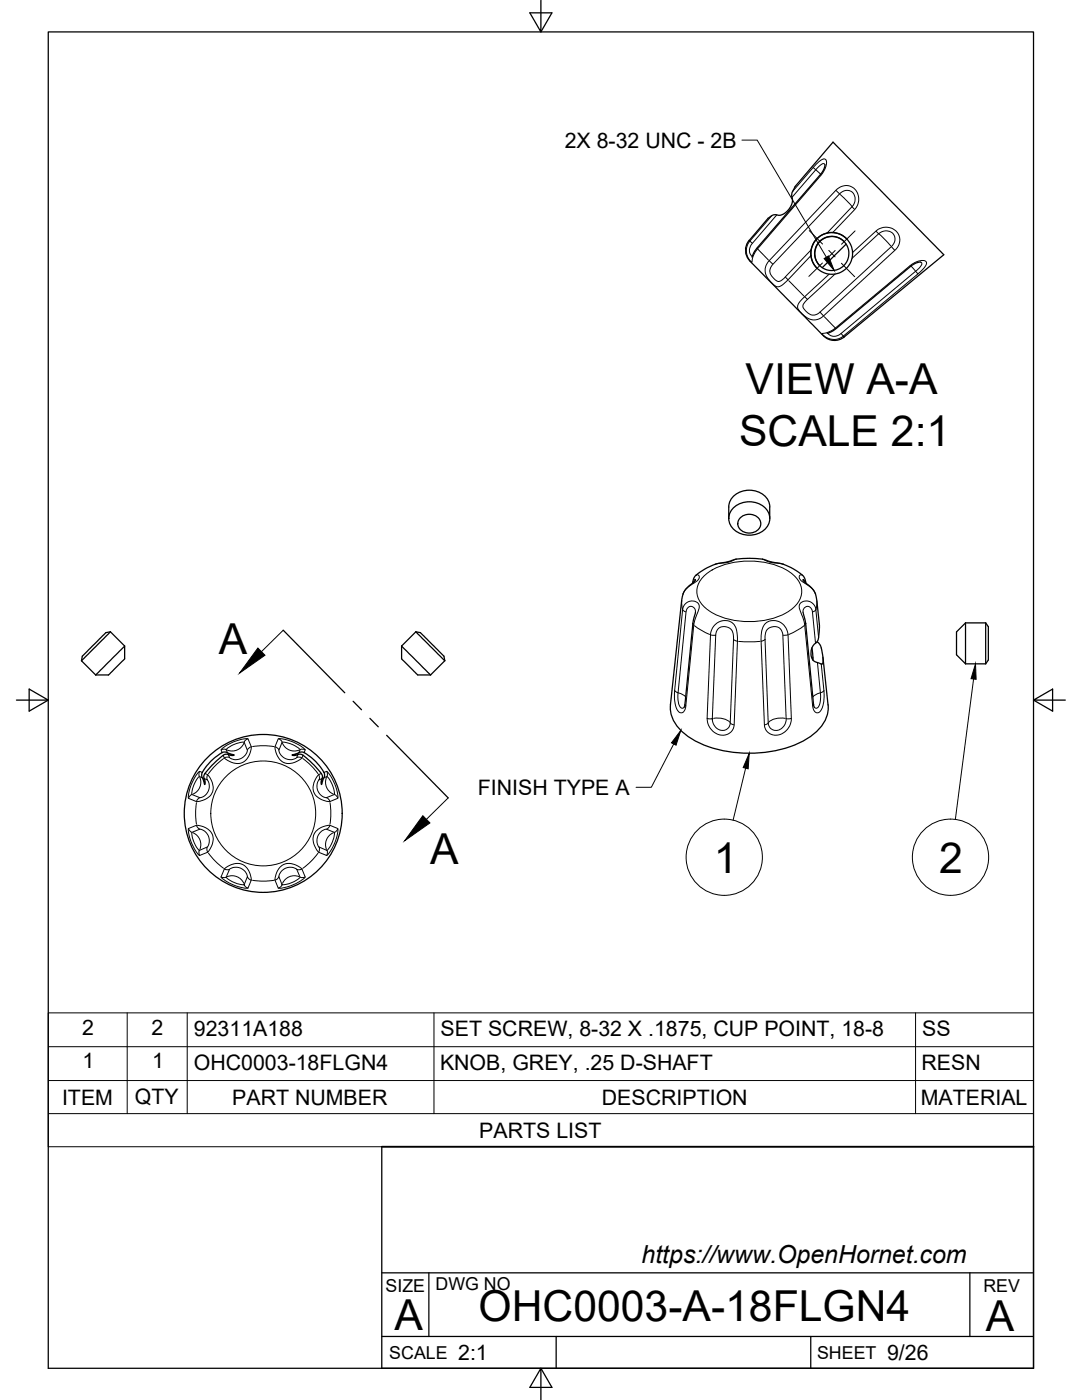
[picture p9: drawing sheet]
<svg xmlns="http://www.w3.org/2000/svg" width="216mm" height="279mm" viewBox="0 0 216 279" stroke-linecap="round" stroke-linejoin="round" font-family="sans-serif">
<defs><g id="words">
<g font-size="8.5">
<text x="148.8" y="78.7">VIEW A-A</text>
<text x="147.5" y="89">SCALE 2:1</text>
<text x="43.6" y="130.4">A</text>
<text x="85.8" y="172.5">A</text>
<text x="142.5" y="174.2">1</text>
<text x="187.4" y="174.2">2</text>
<text x="95.5" y="263.7">OHC0003-A-18FLGN4</text>
<text x="78.7" y="265.3">A</text>
<text x="196.7" y="265.7">A</text>
</g>
<text font-size="5" x="128" y="252.1">https://www.OpenHornet.com</text>
<g font-size="4.3">
<text x="112.7" y="29.5">2X 8-32 UNC - 2B</text>
<text x="95.4" y="158.7">FINISH TYPE A</text>
<text x="16.4" y="206.5">2</text>
<text x="30.2" y="206.5">2</text>
<text x="38.7" y="206.7">92311A188</text>
<text x="87.9" y="206.8">SET SCREW, 8-32 X .1875, CUP POINT, 18-8</text>
<text x="184" y="206.8">SS</text>
<text x="16.5" y="213.2">1</text>
<text x="30.4" y="213.2">1</text>
<text x="38.7" y="213.5">OHC0003-18FLGN4</text>
<text x="87.8" y="213.5">KNOB, GREY, .25 D-SHAFT</text>
<text x="183.9" y="213.5">RESN</text>
<text x="12.4" y="220.5">ITEM</text>
<text x="26.9" y="220.4">QTY</text>
<text x="46.3" y="220.5">PART NUMBER</text>
<text x="120.1" y="220.5">DESCRIPTION</text>
<text x="183.7" y="220.5">MATERIAL</text>
<text x="95.6" y="227.1">PARTS LIST</text>
<text x="91.4" y="271.4">2:1</text>
<text x="177" y="271.4">9/26</text>
</g>
<g font-size="3.5">
<text x="76.9" y="257.8">SIZE</text>
<text x="86.9" y="257.4">DWG NO</text>
<text x="196.2" y="257.8">REV</text>
<text x="77.7" y="271.2">SCALE</text>
<text x="163" y="271.2">SHEET</text>
</g>
</g></defs>
<!-- layer: Visible -->
<g fill="none" stroke="#000" stroke-width=".25">
<path d="M164.6 32.9v.1a3.4 3.4 0 0 1-.9 1.9l-12.7 14.6-.6 .9-.3 .9M149.5 48a3.1 3.1 0 0 0 .1 4.1M149.5 48l3.9-4.6a1.66 1.66 0 0 1 1.9-.4 3.1 3.1 0 0 0 2.7-3.9v-.6l.7-1.3 7.5-8.8 22.1 22.4-19.9 16.4a3.4 3.4 0 0 1-4.8-.9l-14-14.2M168.4 48.2a3.4 3.4 0 0 0-4.8 0 3.4 3.4 0 0 0 0 4.8M168.8 48.7l-4.7 4.7M168.9 47.6a4.2 4.2 0 0 0-5.9 0 4.2 4.2 0 0 0 0 5.9M183.6 52.3a3.3 3.3 0 0 0-1.9 .9l-14.9 12.4-1.7 .9M138.2 116.4a2.42 2.42 0 0 1 1.5-2.2 11.9 11.9 0 0 1 5.8-2.2 14.2 14.2 0 0 1 8.9 .2 10.3 10.3 0 0 1 6 2.9l.4 1.3M138.8 115.8l-.7 .6a4.2 4.2 0 0 0-2.1 3.4l-2.2 20.9a7.2 7.2 0 0 0 3.9 6.6 24.6 24.6 0 0 0 21.3 1.2 9.8 9.8 0 0 0 6.1-6l.1-1.8-1-9.5M145.4 103.5a4.9 4.9 0 0 1 .7-4.2 4.6 4.6 0 0 1 7.2 .6l.3 1.3v2.3M146.1 101.6a4.6 4.6 0 0 1 7.2 .6 3.1 3.1 0 0 1-2.2 4.3 4.3 4.3 0 0 1-5.6-2.4 2.84 2.84 0 0 1 .6-2.5zM147.9 103.2a2.41 2.41 0 0 1 3.9 1.3 2.34 2.34 0 0 1-2.3 1.9 2.34 2.34 0 0 1-2.3-1.9l.1-.5z"/>
<path d="M160.2 115.8l.7 .6a4.2 4.2 0 0 1 2.1 3.4l.5 5.8a3.7 3.7 0 0 1-.8 2.8 2.42 2.42 0 0 0-.1 3.6l.7 .3a.71 .71 0 0 0 .8 .1l.1-1.4a3.8 3.8 0 0 0-1.2-2.9M16.3 131.9l2.8 2.8M22 126.1l-5.7 5.8M22 126.1l-.9 .2-.7 .6-4 4.1-.1 .9M22 126.1l2.9 2.8M24.9 128.9v2.6l-.1 .1-3.1 3.1h-2.6M24.9 128.9l-5.8 5.8M80.1 128.9v2.6l3 3 .3 .2h2.5M80.1 128.9l5.8 5.8M83 126.1l5.8 5.8M83 126.1l.9 .2 3.4 3.4 1.3 1.3 .2 .9M83 126.1l-2.9 2.8"/>
<path d="M88.8 131.9l-2.9 2.8M138.8 122.2l-.5 2.2-1.6 16.2-.2 .6M160.2 122.2l.6 2.2 1.5 16.2 .2 .6M162 129.3l.2 2.4M162.2 131.2v.5M192.7 124.3l-1.8 1.8v4.6l1.8 1.8M192.7 124.3v8.2M192.7 132.5h4M192.7 124.3h4M196.7 124.3v8.2M196.7 124.3l.5 .8v6.6l-.5 .8M42.1 151.9l.5-.5a5.1 5.1 0 0 1 2.3-1.3l1.8 .6a1.39 1.39 0 0 1-1.4-.2 4 4 0 0 0-2.2 1.5l-1.2 1.2a3.8 3.8 0 0 0-1.2 1.9v.3a1.06 1.06 0 0 1 .1 1.2l-.2-.9a1.73 1.73 0 0 1 .3-2.3z"/>
<path d="M58.3 150.7l.6-.2a2.01 2.01 0 0 1 2-.2 10.5 10.5 0 0 1 3.8 4.1v.6l-.5 1.6a1.5 1.5 0 0 1 .1-1.5 4.2 4.2 0 0 0-1.4-2.2l-1.2-1.2a3.5 3.5 0 0 0-2-1.2h-.1a1.24 1.24 0 0 1-1.3 .2z"/>
<circle cx="166" cy="50.6" r="4.2"/>
<circle cx="166" cy="50.6" r="3.4"/>
<circle cx="52.5" cy="162.3" r="15.8"/>
</g>
<!-- layer: Visible Narrow -->
<g fill="none" stroke="#000" stroke-width=".2">
<path d="M158.1 38.2l4.2-4.8 1.3-1.2a.77 .77 0 0 1 1.3-.2l-.1 1.1-.8 1.7-12.8 14.9a5.3 5.3 0 0 0-1.2 2.7 3.1 3.1 0 0 1-.4-4.3M162.3 33.4l.4 .4M162.8 33.9l.9 .8M163.7 34.8l.1 .1M164.6 32.9a.43 .43 0 0 0-.4-.3 .43 .43 0 0 0-.4 .3l-.7 .6-5.1 5.9M166.8 38l.7 .7M167.7 38.8l2.3 2.4M149.5 48l.1 .1M149.6 48.1l.5 .4M151 49.5l.2 .1M151.3 49.8l2 2.1M153.5 52l.7 .7"/>
<path d="M154 43.1l-4.4 5M155 42.9l-4.9 5.7a1.73 1.73 0 0 0 0 2.6M156.7 55.3l.5 .5M157.4 56l3 3.1M160.6 59.2l.5 .5M161.8 51l-4.6 4.9a2.78 2.78 0 0 1-2.2 1.3 4.8 4.8 0 0 1-2.3-3.2l.2-1 .6-1M166.2 46.4l4.3-4.6a2.72 2.72 0 0 0 .6-3.2 2.72 2.72 0 0 0-3-1.5l-1.3 .9-13.3 14M166.6 54.7l-5.5 5.1M170 41.3a1.82 1.82 0 0 0 .6-2.1 1.82 1.82 0 0 0-1.8-1.2l-.7 .2-.6 .5-13.3 14a1.79 1.79 0 0 0 .2 2.9 1.11 1.11 0 0 0 2 0l5.5-5.8M170 41.3l-5 5.2M170 41.3l.5 .5M170.1 50.4l4.7-4.3a2.71 2.71 0 0 1 3.6-.3 2.71 2.71 0 0 1 .7 3.6l-14.8 13.7a2.94 2.94 0 0 1-4.4-.6 1.45 1.45 0 0 1-.1-2.5l5.6-5.3"/>
<path d="M174.8 46.2l.5 .4M175.3 46.7a1.88 1.88 0 0 1 1.9-.6 1.88 1.88 0 0 1 1.4 1.5 1.96 1.96 0 0 1-.8 1.6l-14.2 13.1a1.88 1.88 0 0 1-3.1-.5 1.07 1.07 0 0 1 .3-1.7l.3-.3M175.3 46.7l-5.3 4.9M175.4 46.7l2.3 2.4M177.9 49.2l.6 .7M181.6 53.1l.1 .1M181.8 53.1l.9 1M182.7 54.2l.5 .4M183.6 52.3a.51 .51 0 0 1 .4 .5 .51 .51 0 0 1-.4 .5l-15.8 13.3a1.67 1.67 0 0 1-2.6-.1M163.7 62.3l.6 .7M164 66.6l.3-.1a4.4 4.4 0 0 0 2.4-1l14.9-12.5a3.1 3.1 0 0 1 3.2-.8 1.56 1.56 0 0 1-.8 1.7l-15.7 13.2a3.1 3.1 0 0 1-4.3-.5zM164.5 63.2l2.1 2.2"/>
<path d="M166.7 65.5l.1 .1M167.9 66.6l.4 .5M168.3 67.1l.1 .1M136 119.9l.2 1.7M138.2 116.1l.1 .2M138.8 115.8l-.1-.2-.1 .1-.2 .5M138.9 114.8a.49 .49 0 0 1 .7 .2 .49 .49 0 0 1-.2 .7l-1.5 1a3.7 3.7 0 0 0-1.6 1.9M140.3 115.2a13.2 13.2 0 0 1 9.8-3.2 12.8 12.8 0 0 1 8.6 3.2 4.1 4.1 0 0 1-.8 6.4 15.7 15.7 0 0 1-16.8 0 4.1 4.1 0 0 1-.8-6.4zM146.9 111.6l-1.4 .6-2.8 .4M152.1 111.6l1.4 .6 2.8 .4M160.1 114.8a.44 .44 0 0 0-.5 0 .44 .44 0 0 0-.1 .6l.4 .5a7 7 0 0 1 2.8 2.7M160.2 115.8l.1-.2 .1 .1 .2 .5"/>
<path d="M160.8 116.1v.2M163 119.9l-.2 1.7M134.6 137.8l.7 .4M135.4 138.3l.8 .3 .6 .4M136.2 121.7l.6 .4M138.3 124.4l.1 .4-1.6 16.1a1.05 1.05 0 0 1-1.2 1.3 5.1 5.1 0 0 1-1-4.2l1.6-16.3a1.78 1.78 0 0 1 1.3-1.7 1.78 1.78 0 0 1 2 .8v.5l-.9 2.4-.2 1.1M138.6 124.9l1.4 .9 1.6 .8M138.8 122.2a.96 .96 0 0 0-1-1.2 .96 .96 0 0 0-.9 1.2l-1.6 16.9a2.15 2.15 0 0 0 .8 2.3l.4-.2M141.8 126.7l1 .1-.7 16.6h-1M142.6 124.8a2.51 2.51 0 0 1 2.9-.8 2.51 2.51 0 0 1 1.6 2.5l.1 1.5-.7 16.7a2.44 2.44 0 0 1-1.8 2 2.44 2.44 0 0 1-2.6-.9 3.3 3.3 0 0 1-1-2.4l.7-17 .4-1.1zM142.8 126.8a1.79 1.79 0 0 1 2-1.7 1.79 1.79 0 0 1 1.6 2v.5M146.4 127.6l-.7 16.7a1.63 1.63 0 0 1-1.2 1.5 1.63 1.63 0 0 1-1.8-.8l-.4-.6-.1-1-.1 .3"/>
<path d="M146.4 127.6l.7 .4M147.4 128h4.2M152.6 127.6l-.7 .4M152.7 127.6v-.2a1.83 1.83 0 0 1 1.2-2.2 1.83 1.83 0 0 1 2.2 1.1l.8 17.1a1.97 1.97 0 0 1-1 2.1 1.97 1.97 0 0 1-2.3-.3l-.3-.9M152.7 127.6l.6 16.7M152.7 124.5a2.82 2.82 0 0 1 3-.4 2.82 2.82 0 0 1 1.5 2.6l.7 16.7a3.1 3.1 0 0 1-4.3 3 2.09 2.09 0 0 1-1.1-1.7l-.7-17.1a4.6 4.6 0 0 1 .9-3.1zM157.2 126.7l-.9 .1M160.2 122.2a.96 .96 0 0 1 1-1.2 .96 .96 0 0 1 .9 1.2l.6 6.2M160.4 124.9l-1.3 .9-1.7 .8M160.8 124.4l-.2 .3M162.8 121.7l-.6 .4M163.1 132.2l.6 6.7a2.58 2.58 0 0 1-.8 2.5l-.4-.3"/>
<path d="M163.3 127.2l-.5-5.5a1.78 1.78 0 0 0-1.3-1.7 1.78 1.78 0 0 0-2 .8v.5l.8 2.1 .3 1.4 1.6 16.1a1.06 1.06 0 0 0 1.2 1.3 4.6 4.6 0 0 0 1-3.9l-.5-5.8M163.6 138.3l-.8 .3-.6 .4M164.4 137.8l-.6 .4M38.3 158.6l-.4 .2-.3 .5M39.8 154l-.1 .4 .1 .5M39.8 159.2l-.4 .3-.2 .4M39.9 155.2a2.57 2.57 0 0 1-1.4 3.3M40.4 154.2l-.6-.3a8.1 8.1 0 0 0-2.2 5.4l1.6 .7a3.4 3.4 0 0 0 3.3-2.4 4.2 4.2 0 0 0-1.1-3l-.5-.2M40.4 155.2l-.6-.2a5.2 5.2 0 0 0-1.5 3.6l1.6 .6a2.29 2.29 0 0 0 1.5-3.6l-.7-.2M41.4 154.7l-.1 .4 .1 .5M44.3 150.2l-.2-.5a8.1 8.1 0 0 1 5.4-2.3l.6 1.6a3.5 3.5 0 0 1-2.3 3.4 4.3 4.3 0 0 1-3-1.1l-.3-.6M44.6 151.4l-1.8 1.6-1.2 1.4"/>
<path d="M45.1 149.6l-.5-.1-.4 .1M45.4 150.2l-.3-.6a5.3 5.3 0 0 1 3.6-1.5l.7 1.6a2.29 2.29 0 0 1-3.6 1.5l-.2-.6M45.8 151.2l-.5-.1-.5 .1M48.7 148.3a2.57 2.57 0 0 1-3.4 1.4M49.4 147.5l-.4 .2-.3 .4M50.1 149.1l-.4 .2-.3 .4M50.4 149l2.4-.2 1.8 .2M54.9 149.1l.5 .2 .3 .4M55.6 147.5l.4 .2 .3 .4M56.4 148.3a2.57 2.57 0 0 0 3.3 1.4M59.3 151.2l.4-.1 .5 .1M59.6 150.2l.3-.6a5.3 5.3 0 0 0-3.6-1.5l-.7 1.6a2.29 2.29 0 0 0 3.6 1.5l.3-.6"/>
<path d="M59.9 149.6l.5-.1 .5 .1M60.4 151.4l1.9 1.6 1.1 1.4M60.7 150.2l.2-.5a8.1 8.1 0 0 0-5.4-2.3l-.6 1.6a3.5 3.5 0 0 0 2.3 3.4 4.3 4.3 0 0 0 3-1.1l.3-.6M63.6 154.7l.2 .4-.1 .5M64.6 154.2l.6-.3a8.1 8.1 0 0 1 2.2 5.4l-1.6 .7a3.4 3.4 0 0 1-3.3-2.4 4.2 4.2 0 0 1 1.1-3l.5-.2M64.6 155.2l.6-.2a5.2 5.2 0 0 1 1.5 3.6l-1.6 .6a2.29 2.29 0 0 1-1.5-3.6l.7-.2M65.1 155.2a2.57 2.57 0 0 0 1.4 3.3M65.2 159.2l.4 .3 .2 .4M65.2 154l.1 .4v.5M66.8 158.6l.4 .2 .2 .5M136.7 140.6l.1 .3M142.4 143.4a3.8 3.8 0 0 1 3.3 .8"/>
<path d="M145.7 144.3l.7 .4M153.3 144.3l-.7 .4M156.7 143.4a3.8 3.8 0 0 0-3.3 .8M157.9 143.4h-1M162.4 140.6l-.2 .3M37.6 165.4l1.6-.7a3.3 3.3 0 0 1 3.3 2.6 4.5 4.5 0 0 1-1.1 2.8l-1.6 .6a8.3 8.3 0 0 1-2.2-5.3zM37.6 165.4l.3 .4 .4 .3M38.3 166.1l1.6-.6a2.29 2.29 0 0 1 1.5 3.5l-1.6 .7a5.2 5.2 0 0 1-1.5-3.6zM38.5 166.2a2.57 2.57 0 0 1 1.4 3.3M39.2 160.2l-.2 1.8 .2 2.5M39.2 164.7l.2 .5 .4 .3M39.8 169.7l-.1 .5 .1 .5"/>
<path d="M41.4 169.1l-.1 .5 .1 .4M41.6 170.3l1.2 1.4 1.8 1.6M44.2 175l.4 .2 .5-.1M44.8 173.4l.5 .2 .5-.1M45.3 175a2.57 2.57 0 0 1 3.3 1.3M48.7 176.5v.1M49.4 175a2.29 2.29 0 0 0-3.6-1.5l-.7 1.6a5.4 5.4 0 0 0 3.6 1.5l.3 .4 .5 .2M50.1 175.6a3.4 3.4 0 0 0-2.3-3.3 4.1 4.1 0 0 0-3 1.1l-.7 1.6a8.1 8.1 0 0 0 5.4 2.2l.6-1.6-.4-.2-.3-.4-.7 1.5M50.4 175.7l2.4 .1 1.8-.1M54.9 175.6l.5-.2 .2-.4 .7 1.6-.3 .4-.5 .2M55.6 175a2.29 2.29 0 0 1 3.6-1.5l.7 1.6a5.6 5.6 0 0 1-3.6 1.5M55.8 173.1a3.1 3.1 0 0 1 4.4 .3l.7 1.6a8.1 8.1 0 0 1-5.4 2.2l-.6-1.7 .3-1.4z"/>
<path d="M56.3 176.5v.1M59.7 175a2.57 2.57 0 0 0-3.3 1.3M60.2 173.4l-.5 .2-.4-.1M60.9 175l-.5 .2-.5-.1M63.1 165.9a4.2 4.2 0 0 1 2.7-1.2l1.6 .7a8.1 8.1 0 0 1-2.2 5.3l-1.6-.6a3.4 3.4 0 0 1-.7-4zM63.4 170.3l-1.1 1.4-1.9 1.6M63.7 169.1l.1 .5-.2 .4M64.2 165.9l.9-.4 1.6 .6a5.2 5.2 0 0 1-1.5 3.6l-1.6-.7a2.26 2.26 0 0 1 .6-3.1zM65.3 169.7v.5l-.1 .5M65.8 164.7l-.2 .5-.4 .3M65.9 160.2l.1 1.8-.1 2.5M66.5 166.2a2.57 2.57 0 0 0-1.4 3.3"/>
<path d="M67.4 165.4l-.2 .4-.4 .3"/>
<circle cx="52.5" cy="162.3" r="10.5"/>
</g>
<!-- layer: Titleblock -->
<path d="M76.2 228.9v44.2h130v-44.2M76.2 254h130M85.6 254v12.7M193.5 254v12.7M76.2 266.7h130M111 266.7v6.4M161.8 266.7v6.4" fill="none" stroke="#000" stroke-width=".25"/>
<path d="M76.2 228.9h130" fill="none" stroke="#000" stroke-width=".36"/>
<!-- layer: Border -->
<path d="M9.6 6.4h196.6v266.7h-196.6zM107.9 0v6.4l-2.2-3.8h4.4l-2.2 3.8M3.3 139.7h6.3l-3.8-2.2v4.4l3.8-2.2M206.2 139.7l3.8 2.2v-4.4l-3.8 2.2h6.4M107.9 273.1l2.2 3.8h-4.4l2.2-3.8v6.3" fill="none" stroke="#000" stroke-width=".25"/>
<!-- layer: Parts Lists -->
<path d="M9.6 202.1h196.6v26.8h-196.6zM9.6 215.6h196.6M9.6 208.9h196.6M25.4 202.1v20.2M37.4 202.1v20.2M86.6 202.1v20.2M182.7 202.1v20.2M9.6 222.3h196.6" fill="none" stroke="#000" stroke-width=".2"/>
<!-- layer: Leaders -->
<path d="M135.8 145.8l-.9 2.9-.9-.4z" fill="#000" stroke="#000" stroke-width=".2"/>
<path d="M134.4 148.5l-4.4 8.6h-3.1" fill="none" stroke="#000" stroke-width=".2"/>
<!-- layer: Section Lines -->
<path d="M56.5 125.8l12.3 12.5M70.5 140l1.6 1.6M73.8 143.4l1.7 1.7M77.2 146.7l12.2 12.5" fill="none" stroke="#000" stroke-width=".25"/>
<path d="M56.5 125.8l-4.3 4.2M89.4 159.2l-4.3 4.3" fill="none" stroke="#000" stroke-width=".2"/>
<path d="M51.5 129.3l1.4 1.5-5.1 3.5zM84.4 162.8l1.4 1.4-5 3.6z" fill="#000" stroke="#000" stroke-width=".2"/>
<!-- layer: Balloons -->
<g fill="none" stroke="#000" stroke-width=".2">
<circle cx="144.5" cy="171.1" r="7.6"/>
<circle cx="189.7" cy="171.1" r="7.6"/>
</g>
<!-- layer: 0 -->
<path d="M194.6 132.5l.2 3.1-1-.2zM149.5 150.3l-.2 3.1-1-.2z" fill="#000" stroke="#000" stroke-width=".2"/>
<path d="M194.3 135.5l-3.7 28M148.8 153.3l-2.5 10.4" fill="none" stroke="#000" stroke-width=".2"/>
<!-- layer: Smart Centers -->
<path d="M161.5 46l2.6 2.7M164.1 52.5l-2.7 2.7M165.4 50l1.2 1.3M166.6 50l-1.2 1.2M167.9 52.5l2.6 2.7M170.6 46.1l-2.7 2.6" fill="none" stroke="#000" stroke-width=".2"/>
<!-- layer: Hole Notes -->
<path d="M164.4 51.6l.9-.5 1.1 2.9z" fill="#000" stroke="#000" stroke-width=".2"/>
<path d="M148 28h3.1l13.8 23.3" fill="none" stroke="#000" stroke-width=".2"/>
<use href="#words"/>
</svg>
